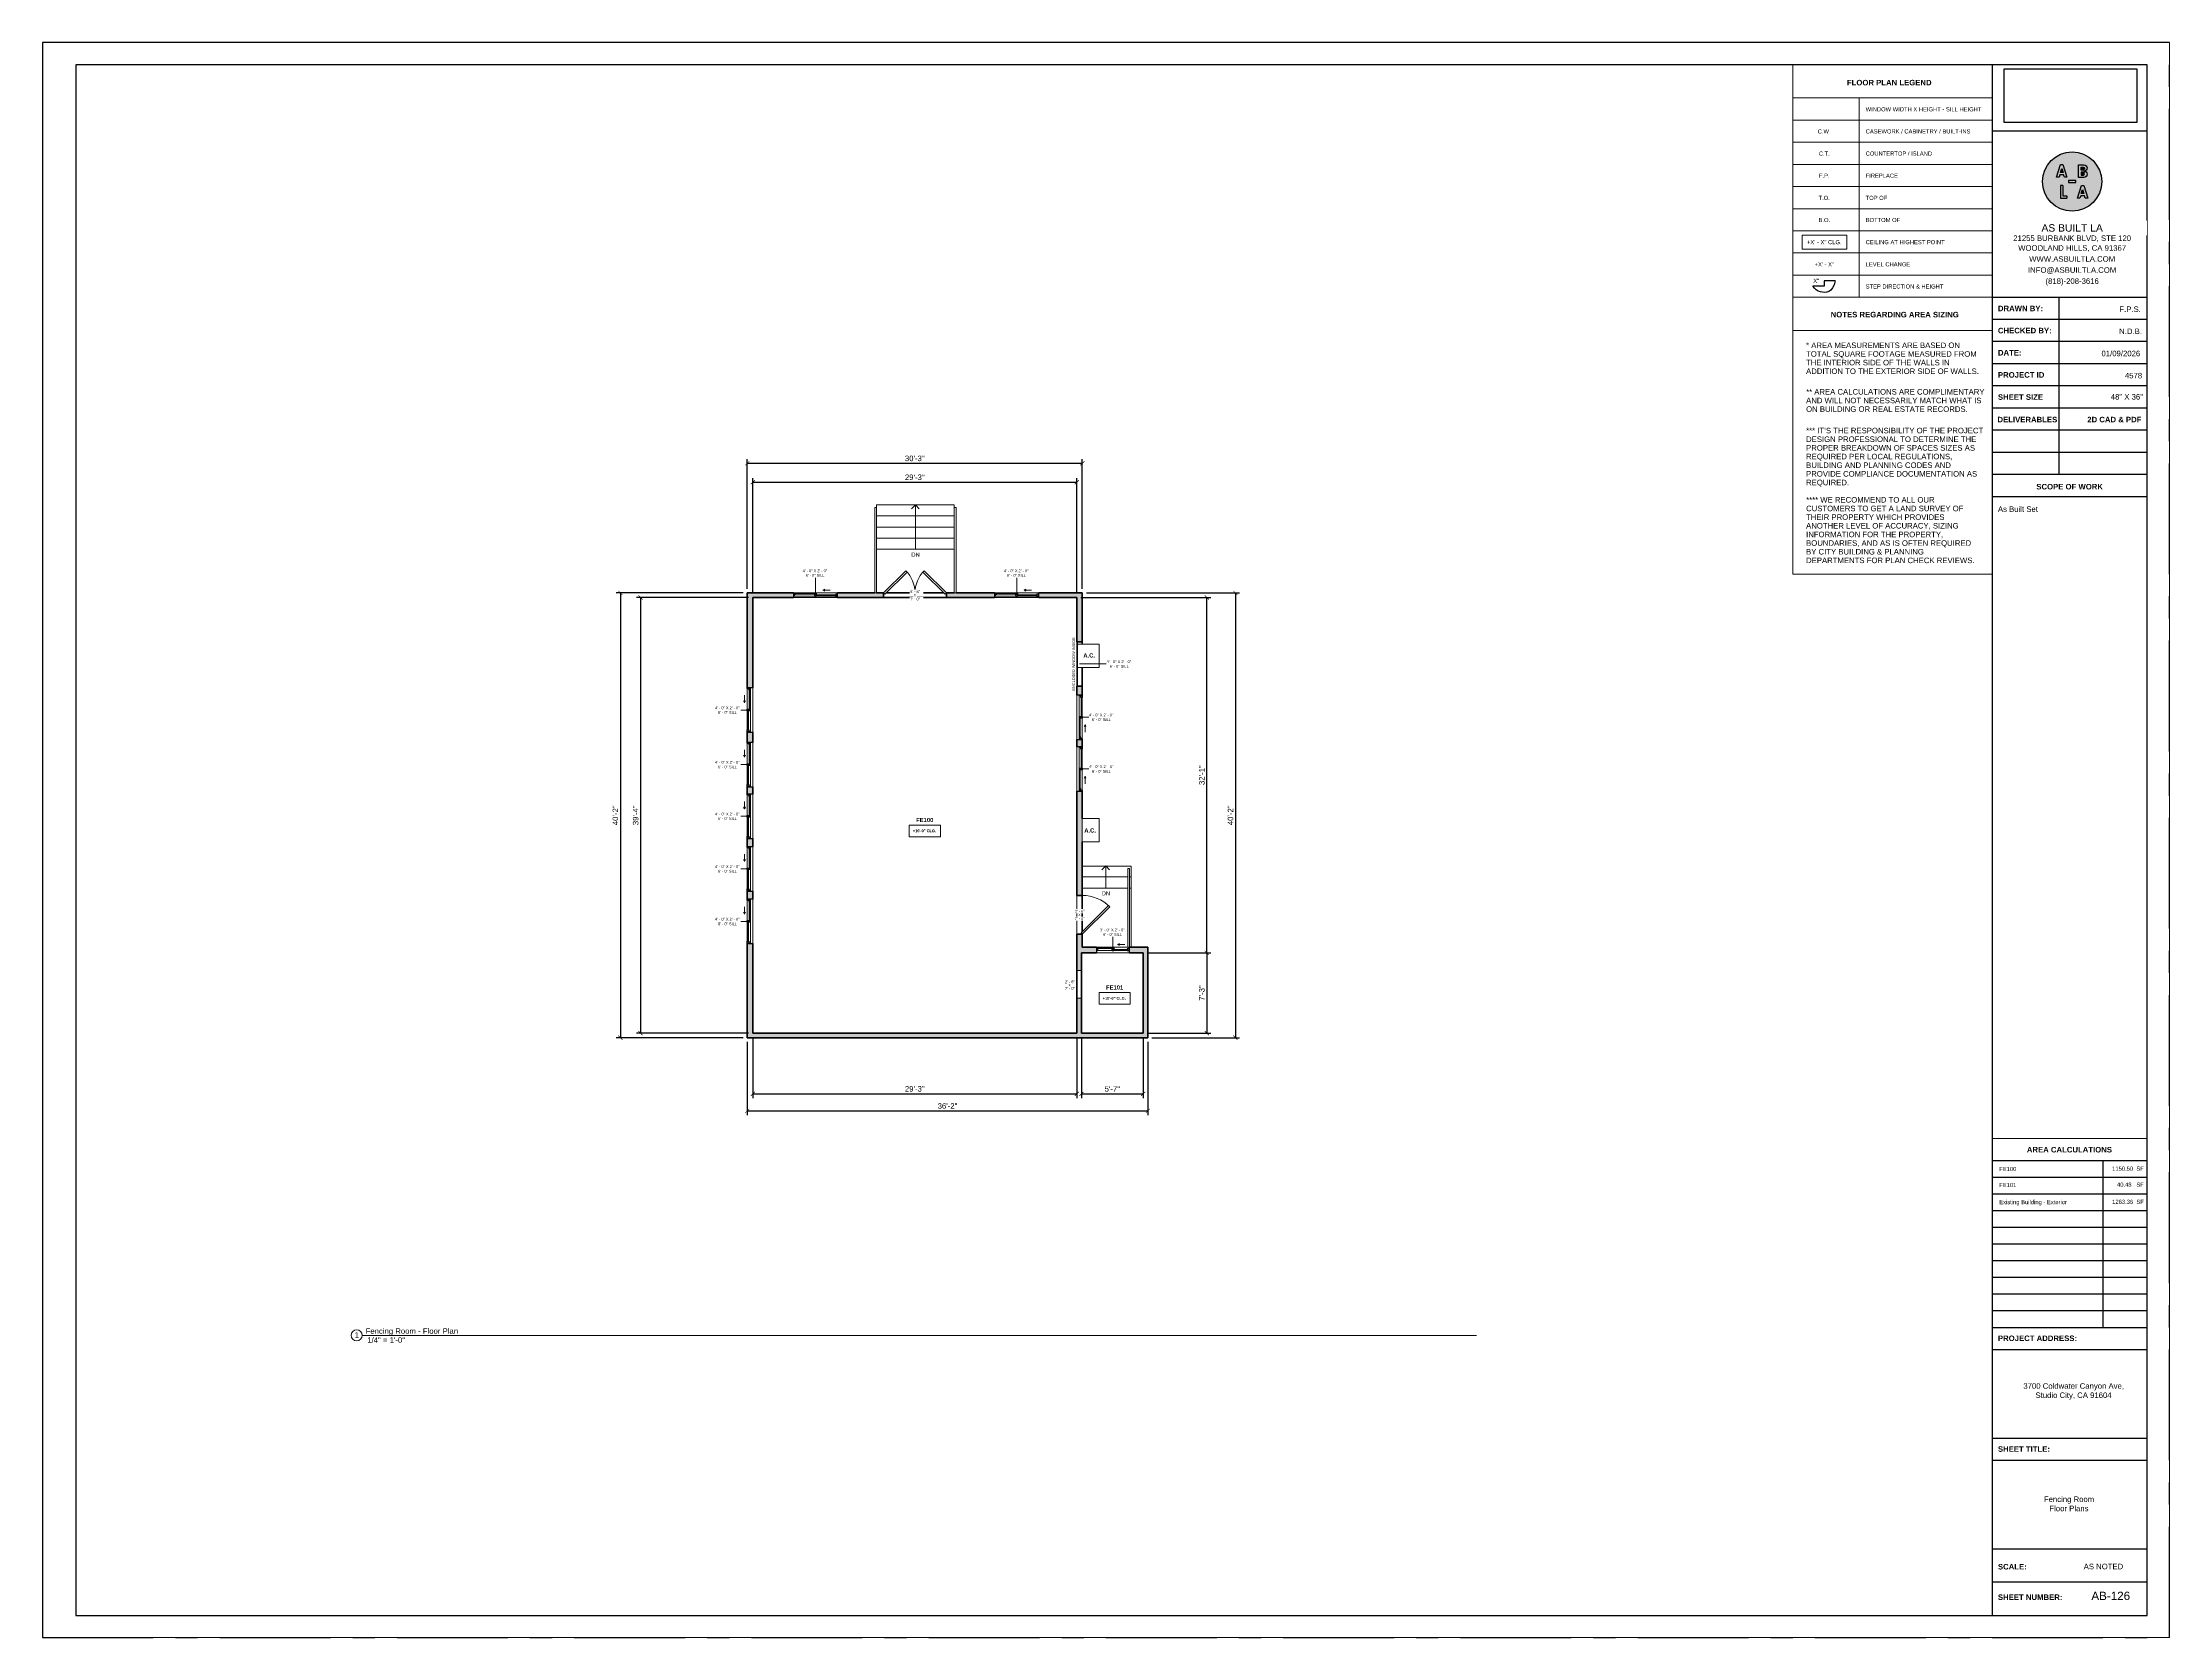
# Paper-space layout '27' of a CAD drawing. Header units: inches. Extents: x 0 to 48, y 0 to 36.
# The model-space entities are those that its viewports show. They can reach past a viewport. Long polylines and large blocks are cut down to what shows.
import ezdxf

# ---------------------------------------------------------------- set-up
doc = ezdxf.new("R2010")
doc.units = ezdxf.units.IN
doc.header["$MEASUREMENT"] = 0
doc.set_wipeout_variables(frame=1)
doc.linetypes.add('CENTERX2', pattern=[4, 2.5, -0.5, 0.5, -0.5])
doc.linetypes.add('HIDDEN2', pattern=[0.1875, 0.125, -0.0625])
for name, color, linetype, lineweight in [('A-ANNO', 2, 'Continuous', 5), ('A-ANNO-DIMS', 1, 'Continuous', 9), ('A-COLS', 3, 'Continuous', 9), ('A-DETAIL-1', 4, 'Continuous', 40), ('A-DETAIL-2', 20, 'Continuous', 25), ('A-DETAIL-3', 40, 'Continuous', 15), ('A-DETL-THIN', 151, 'Continuous', 9), ('A-DOOR', 1, 'Continuous', 18), ('A-FLOR', 6, 'Continuous', 18), ('A-GLAZ', 2, 'Continuous', 30), ('A-HIDDEN', 2, 'HIDDEN2', 18), ('A-WALL', 3, 'Continuous', 40), ('A-WINDOWS', 2, 'Continuous', 18)]:
    doc.layers.add(name, color=color, linetype=linetype, lineweight=lineweight)
doc.layers.add('A-HATCH', color=9, linetype='Continuous')
doc.layers.add('A-TB', color=7, linetype='Continuous')
doc.styles.add('Arial', font='arial.ttf')
doc.styles.add('Arial_1', font='arial.ttf', dxfattribs={"height": 0.0625})
doc.styles.add('Arial_2', font='arial.ttf', dxfattribs={"height": 3})
doc.styles.add('Arial_3', font='arial.ttf', dxfattribs={"height": 0.125})
doc.styles.add('Arial_4', font='arial.ttf', dxfattribs={"height": 3})
doc.styles.add('Arial_5', font='arial.ttf', dxfattribs={"height": 0.09375})
doc.styles.add('Arial_B', font='arialbd.ttf', dxfattribs={"height": 4.5})
doc.styles.add('Arial_B_1', font='arialbd.ttf', dxfattribs={"height": 3})
doc.styles.add('Arial_B_2', font='arialbd.ttf', dxfattribs={"height": 0.125})
doc.styles.add('Jay Cad', font='arial.ttf', dxfattribs={"height": 0.125})
doc.styles.add('JC', font='arial.ttf', dxfattribs={"height": 0.125})
doc.dimstyles.new('Jay Cad - DIMS', dxfattribs={"dimtxt": 0.125, "dimasz": 0.09375, "dimexe": 0.09375, "dimexo": 0.09375, "dimgap": 0.046875, "dimtad": 1, "dimdec": 1, "dimzin": 0, "dimdsep": 46, "dimlunit": 4, "dimtxsty": 'Jay Cad', "dimblk": 'ARCHTICK', "dimcen": 0.09, "dimclrd": 1, "dimclre": 1, "dimclrt": 256, "dimadec": 0, "dimazin": 0, "dimtfac": 1, "dimtdec": 1, "dimtofl": 0, "dimtmove": 1, "dimatfit": 3, "dimfxl": 1, "dimtolj": 1, "dimtzin": 0, "dimarcsym": 0})
picture_1 = doc.add_image_def('image1.png', size_in_pixel=(151, 61))

# ---------------------------------------------------------------- blocks, each defined once
blk = doc.blocks.new('JC_OPENING DOOR - OPENING DOOR-1449856-Fencing Room - Floor Plan')
at = {"layer": 'A-DETAIL-1', "linetype": 'HIDDEN2'}
for p, q in [((14.7, 2.5), (-15.3, 2.5)), ((-15.3, -2.5), (14.7, -2.5))]:
    blk.add_line(p, q, dxfattribs=at)
at = {"layer": 'A-DETAIL-3'}
for p, q in [((-15.3, 2.5), (-15.3, -2.5)), ((14.7, -2.5), (14.7, 2.5))]:
    blk.add_line(p, q, dxfattribs=at)
blk = doc.blocks.new('JC_SLIDING WINDOW - DOUBLE - SLIDING WINDOW-1449938-Fencing Room - Floor Plan')
at = {"layer": 'A-GLAZ'}
for p, q in [((-18, 2.85), (-18, -3.15)), ((-18, 2.85), (-15.5, 2.85)), ((-17.25, 2.85), (-17.25, -0.65)), ((-15.5, 1.1), (-17.25, 1.1)), ((-15.5, 2.85), (-15.5, 1.1)), ((-0.875, -0.65), (-0.875, 2.85)), ((-0.875, 2.85), (0.875, 2.85)), ((0.875, 1.1), (-0.875, 1.1)), ((0.875, 2.85), (0.875, -0.65)), ((15.5, 1.1), (15.5, -0.65)), ((17.25, 1.1), (15.5, 1.1)), ((17.25, 2.85), (17.25, -0.65)), ((18, -3.15), (18, 2.85)), ((-18, -0.65), (-17.25, -0.65)), ((-0.875, -0.65), (0.875, -0.65)), ((15.5, -0.65), (18, -0.65))]:
    blk.add_line(p, q, dxfattribs=at)
at = {"layer": 'A-GLAZ', "lineweight": 9}
for p, q in [((-15.5, 2.85), (-0.875, 2.85)), ((0.875, 2.85), (16, 2.85)), ((-17.25, -0.65), (-0.875, -0.65)), ((0.875, -0.65), (15.5, -0.65))]:
    blk.add_line(p, q, dxfattribs=at)
at = {"layer": 'A-GLAZ', "lineweight": 40}
for p, q in [((-15.5, 1.975), (-0.875, 1.975)), ((0.875, 0.225), (15.5, 0.225))]:
    blk.add_line(p, q, dxfattribs=at)
at = {"layer": 'A-WINDOWS'}
for p, q in [((16, 2.85), (-18, 2.85)), ((5, 5.85), (7, 6.85)), ((5, 5.85), (7, 4.85)), ((5, 5.85), (13, 5.85)), ((-18, -3.15), (18, -3.15))]:
    blk.add_line(p, q, dxfattribs=at)
blk = doc.blocks.new('JC_DOOR_SINGLE PANEL - SINGLE DOOR-1448081-Fencing Room - Floor Plan')
at = {"layer": 'A-DOOR', "lineweight": 30}
for p, q in [((-8.7, 32.7), (-10.1, 31.3)), ((-10.1, 31.3), (19.6, 1.6)), ((21, 3), (-8.7, 32.7)), ((19.6, 1.6), (21, 3))]:
    blk.add_line(p, q, dxfattribs=at)
at = {"layer": 'A-DOOR', "lineweight": 9}
blk.add_arc((21, 3), 42, 135, 180, dxfattribs=at)
blk = doc.blocks.new('JC_SLIDING WINDOW - DOUBLE - SLIDING WINDOW-1448220-Fencing Room - Floor Plan')
at = {"layer": 'A-GLAZ'}
for p, q in [((-24, 2.85), (-24, -3.15)), ((-24, 2.85), (-21.5, 2.85)), ((-23.25, 2.85), (-23.25, -0.65)), ((-21.5, 1.1), (-23.25, 1.1)), ((-21.5, 2.85), (-21.5, 1.1)), ((-0.875, -0.65), (-0.875, 2.85)), ((-0.875, 2.85), (0.875, 2.85)), ((0.875, 1.1), (-0.875, 1.1)), ((0.875, 2.85), (0.875, -0.65)), ((21.5, 1.1), (21.5, -0.65)), ((23.25, 1.1), (21.5, 1.1)), ((23.25, 2.85), (24, 2.85)), ((23.25, 2.85), (23.25, -0.65)), ((24, -3.15), (24, 2.85)), ((-24, -0.65), (-23.25, -0.65)), ((-0.875, -0.65), (0.875, -0.65)), ((21.5, -0.65), (24, -0.65))]:
    blk.add_line(p, q, dxfattribs=at)
at = {"layer": 'A-GLAZ', "lineweight": 9}
for p, q in [((-21.5, 2.85), (-0.875, 2.85)), ((0.875, 2.85), (23.25, 2.85)), ((-23.25, -0.65), (-0.875, -0.65)), ((0.875, -0.65), (21.5, -0.65))]:
    blk.add_line(p, q, dxfattribs=at)
at = {"layer": 'A-GLAZ', "lineweight": 40}
for p, q in [((-21.5, 1.975), (-0.875, 1.975)), ((0.875, 0.225), (21.5, 0.225))]:
    blk.add_line(p, q, dxfattribs=at)
at = {"layer": 'A-WINDOWS'}
for p, q in [((24, 2.85), (-24, 2.85)), ((8, 5.85), (10, 6.85)), ((8, 5.85), (10, 4.85)), ((8, 5.85), (16, 5.85)), ((-24, -3.15), (24, -3.15))]:
    blk.add_line(p, q, dxfattribs=at)
blk = doc.blocks.new('JC_OPENING - 36_ x 48_-1448377-Fencing Room - Floor Plan')
at = {"layer": 'A-WINDOWS'}
for p, q in [((-24.3, -2.2), (-24.3, 3)), ((-24.3, 3), (-21.9, 3)), ((3.5, 3), (23.7, 3)), ((23.7, 3), (23.7, -2.2))]:
    blk.add_line(p, q, dxfattribs=at)
blk = doc.blocks.new('JC_SLIDING WINDOW - DOUBLE - SLIDING WINDOW-1448672-Fencing Room - Floor Plan')
at = {"layer": 'A-GLAZ'}
for p, q in [((-24, 2.35), (-24, -2.65)), ((-24, 2.35), (-21.5, 2.35)), ((-23.25, 2.35), (-23.25, -1.15)), ((-21.5, 0.6), (-23.25, 0.6)), ((-21.5, 2.35), (-21.5, 0.6)), ((-0.875, -1.15), (-0.875, 2.35)), ((-0.875, 2.35), (0.875, 2.35)), ((0.875, 0.6), (-0.875, 0.6)), ((0.875, 2.35), (0.875, -1.15)), ((21.5, 0.6), (21.5, -1.15)), ((23.25, 0.6), (21.5, 0.6)), ((23.25, 2.35), (24, 2.35)), ((23.25, 2.35), (23.25, -1.15)), ((24, -2.65), (24, 2.35)), ((-24, -1.15), (-23.25, -1.15)), ((-0.875, -1.15), (0.875, -1.15)), ((21.5, -1.15), (24, -1.15))]:
    blk.add_line(p, q, dxfattribs=at)
at = {"layer": 'A-GLAZ', "lineweight": 9}
for p, q in [((-21.5, 2.35), (-0.875, 2.35)), ((0.875, 2.35), (23.25, 2.35)), ((-23.25, -1.15), (-0.875, -1.15)), ((0.875, -1.15), (21.5, -1.15))]:
    blk.add_line(p, q, dxfattribs=at)
at = {"layer": 'A-GLAZ', "lineweight": 40}
for p, q in [((-21.5, 1.475), (-0.875, 1.475)), ((0.875, -0.275), (21.5, -0.275))]:
    blk.add_line(p, q, dxfattribs=at)
at = {"layer": 'A-WINDOWS'}
for p, q in [((24, 2.35), (-24, 2.35)), ((8, 5.35), (10, 6.35)), ((8, 5.35), (10, 4.35)), ((8, 5.35), (16, 5.35)), ((-24, -2.65), (24, -2.65))]:
    blk.add_line(p, q, dxfattribs=at)
blk = doc.blocks.new('JC_DOUBLE DOOR - DOUBLE DOOR-1449608-Fencing Room - Floor Plan')
at = {"layer": 'A-DOOR', "lineweight": 30}
for p, q in [((-34, 2.5), (-10, 26.5)), ((-8.5, 25.1), (-32.6, 1.1)), ((-10, 26.5), (-8.5, 25.1)), ((10, 26.5), (8.5, 25.1)), ((8.5, 25.1), (32.6, 1.1)), ((34, 2.5), (10, 26.5)), ((-32.6, 1.1), (-34, 2.5)), ((32.6, 1.1), (34, 2.5))]:
    blk.add_line(p, q, dxfattribs=at)
at = {"layer": 'A-DOOR', "lineweight": 9}
for centre, start, end in [((-34, 2.5), 360, 45), ((34, 2.5), 135, 180)]:
    blk.add_arc(centre, 34, start, end, dxfattribs=at)
blk = doc.blocks.new('Floors 1 - Floors 1-1451116-Fencing Room - Floor Plan')
at = {"layer": 'A-FLOR'}
for p, q in [((-87.5, 487.7), (-87.5, 490.6)), ((-87.5, 490.6), (-3.5, 490.6)), ((-3.5, 490.6), (-3.5, 487.7)), ((-87.5, 478.6), (-3.5, 478.6)), ((-87.5, 466.4), (-3.5, 466.4)), ((-87.5, 454.6), (-3.5, 454.6)), ((-87.5, 442.4), (-3.5, 442.4))]:
    blk.add_line(p, q, dxfattribs=at)
blk = doc.blocks.new('Floors 2 - Floors 2-1452204-Fencing Room - Floor Plan')
at = {"layer": 'A-FLOR'}
for p, q in [((135.3, 99.2), (188.2, 99.2)), ((188.2, 99.2), (188.2, 87.6)), ((135.3, 87.6), (184.6, 87.6)), ((184.6, 75.2), (135.3, 75.2)), ((186.6, 87.6), (188.2, 87.6)), ((188.2, 75.2), (186.6, 75.2)), ((188.2, 87.6), (188.2, 75.2)), ((188.2, 75.2), (188.2, 11.2))]:
    blk.add_line(p, q, dxfattribs=at)
blk = doc.blocks.new('_ArchTick')
at = {"color": 0, "linetype": 'ByBlock', "const_width": 0.15}
blk.add_lwpolyline([(-0.5, -0.5), (0.5, 0.5)], dxfattribs=at)
blk = doc.blocks.new('*D103')
at = {"layer": 'A-ANNO-DIMS', "color": 1, "lineweight": -2, "transparency": 16777216}
for p, q in [((101770.7, 4055.4), (101649.2, 4055.4)), ((101653.7, 4055.4), (101653.7, 3583.4)), ((101770.7, 3583.4), (101649.2, 3583.4))]:
    blk.add_line(p, q, dxfattribs=at)
at = {"layer": 'Defpoints', "color": 0, "transparency": 16777216}
for p in [(101775.2, 4055.4), (101653.7, 3583.4), (101775.2, 3583.4)]:
    blk.add_point(p, dxfattribs=at)
at = {"layer": 'A-ANNO-DIMS', "color": 1, "lineweight": -2, "transparency": 16777216, "xscale": 4.5, "yscale": 4.5, "zscale": 4.5}
for p, rotation in [((101653.7, 4055.4), 90), ((101653.7, 3583.4), 270)]:
    blk.add_blockref('_ArchTick', p, dxfattribs=dict(at, rotation=rotation))
at = {"layer": 'A-ANNO-DIMS', "color": 2, "transparency": 16777216, "insert": (101648.4, 3819.4), "char_height": 6, "width": 0.487, "attachment_point": 5, "rotation": 90, "style": 'Jay Cad'}
blk.add_mtext('\\A1;39\'-4"', dxfattribs=at)
blk = doc.blocks.new('*D104')
at = {"layer": 'A-ANNO-DIMS', "color": 1, "lineweight": -2, "transparency": 16777216}
for p, q in [((101775.2, 3578.9), (101775.2, 3513.1)), ((102126.2, 3578.9), (102126.2, 3513.1)), ((101775.2, 3517.6), (102126.2, 3517.6))]:
    blk.add_line(p, q, dxfattribs=at)
at = {"layer": 'Defpoints', "color": 0, "transparency": 16777216}
for p in [(101775.2, 3583.4), (102126.2, 3583.4), (102126.2, 3517.6)]:
    blk.add_point(p, dxfattribs=at)
at = {"layer": 'A-ANNO-DIMS', "color": 1, "lineweight": -2, "transparency": 16777216, "xscale": 4.5, "yscale": 4.5, "zscale": 4.5, "rotation": 180}
blk.add_blockref('_ArchTick', (101775.2, 3517.6), dxfattribs=at)
at = {"layer": 'A-ANNO-DIMS', "color": 1, "lineweight": -2, "transparency": 16777216, "xscale": 4.5, "yscale": 4.5, "zscale": 4.5}
blk.add_blockref('_ArchTick', (102126.2, 3517.6), dxfattribs=at)
at = {"layer": 'A-ANNO-DIMS', "color": 2, "transparency": 16777216, "insert": (101950.7, 3523), "char_height": 6, "width": 0.487, "attachment_point": 5, "style": 'Jay Cad'}
blk.add_mtext('\\A1;29\'-3"', dxfattribs=at)
blk = doc.blocks.new('JC- existing door Tag_quad - JC- existing door Tag_quad-839775-Fencing Room - Floor Plan')
at = {"layer": 'A-ANNO', "insert": (-0.023, 0.038), "char_height": 0.0625, "width": 0.0505, "attachment_point": 1, "style": 'Arial_2', "bg_fill": 3, "box_fill_scale": 1.25, "bg_fill_color": 256, "bg_fill_true_color": 13158600, "bg_fill_transparency": 0}
blk.add_mtext('x', dxfattribs=at)
blk = doc.blocks.new('*D105')
at = {"layer": 'A-ANNO-DIMS', "color": 1, "lineweight": -2, "transparency": 16777216}
for p, q in [((101764.7, 4060.4), (101627.3, 4060.4)), ((101631.8, 4060.4), (101631.8, 3578.4)), ((101764.7, 3578.4), (101627.3, 3578.4))]:
    blk.add_line(p, q, dxfattribs=at)
at = {"layer": 'Defpoints', "color": 0, "transparency": 16777216}
for p in [(101769.2, 4060.4), (101631.8, 3578.4), (101769.2, 3578.4)]:
    blk.add_point(p, dxfattribs=at)
at = {"layer": 'A-ANNO-DIMS', "color": 1, "lineweight": -2, "transparency": 16777216, "xscale": 4.5, "yscale": 4.5, "zscale": 4.5}
for p, rotation in [((101631.8, 4060.4), 90), ((101631.8, 3578.4), 270)]:
    blk.add_blockref('_ArchTick', p, dxfattribs=dict(at, rotation=rotation))
at = {"layer": 'A-ANNO-DIMS', "color": 2, "transparency": 16777216, "insert": (101626.4, 3819.4), "char_height": 6, "width": 0.487, "attachment_point": 5, "rotation": 90, "style": 'Jay Cad'}
blk.add_mtext('\\A1;40\'-2"', dxfattribs=at)
blk = doc.blocks.new('*D106')
at = {"layer": 'A-ANNO-DIMS', "color": 1, "lineweight": -2, "transparency": 16777216}
for p, q in [((102131.2, 3578.9), (102131.2, 3513.1)), ((102198.2, 3578.9), (102198.2, 3513.1)), ((102131.2, 3517.6), (102198.2, 3517.6))]:
    blk.add_line(p, q, dxfattribs=at)
at = {"layer": 'Defpoints', "color": 0, "transparency": 16777216}
for p in [(102131.2, 3583.4), (102198.2, 3583.4), (102198.2, 3517.6)]:
    blk.add_point(p, dxfattribs=at)
at = {"layer": 'A-ANNO-DIMS', "color": 1, "lineweight": -2, "transparency": 16777216, "xscale": 4.5, "yscale": 4.5, "zscale": 4.5, "rotation": 180}
blk.add_blockref('_ArchTick', (102131.2, 3517.6), dxfattribs=at)
at = {"layer": 'A-ANNO-DIMS', "color": 1, "lineweight": -2, "transparency": 16777216, "xscale": 4.5, "yscale": 4.5, "zscale": 4.5}
blk.add_blockref('_ArchTick', (102198.2, 3517.6), dxfattribs=at)
at = {"layer": 'A-ANNO-DIMS', "transparency": 16777216, "insert": (102164.7, 3522.9), "char_height": 6, "width": 0.401, "attachment_point": 5, "style": 'Jay Cad'}
blk.add_mtext('\\A1;5\'-7"', dxfattribs=at)
blk = doc.blocks.new('*D107')
at = {"layer": 'A-ANNO-DIMS', "color": 1, "lineweight": -2, "transparency": 16777216}
for p, q in [((101769.2, 3573.9), (101769.2, 3494.6)), ((102203.2, 3573.9), (102203.2, 3494.6)), ((101769.2, 3499.1), (102203.2, 3499.1))]:
    blk.add_line(p, q, dxfattribs=at)
at = {"layer": 'Defpoints', "color": 0, "transparency": 16777216}
for p in [(101769.2, 3578.4), (102203.2, 3578.4), (102203.2, 3499.1)]:
    blk.add_point(p, dxfattribs=at)
at = {"layer": 'A-ANNO-DIMS', "color": 1, "lineweight": -2, "transparency": 16777216, "xscale": 4.5, "yscale": 4.5, "zscale": 4.5, "rotation": 180}
blk.add_blockref('_ArchTick', (101769.2, 3499.1), dxfattribs=at)
at = {"layer": 'A-ANNO-DIMS', "color": 1, "lineweight": -2, "transparency": 16777216, "xscale": 4.5, "yscale": 4.5, "zscale": 4.5}
blk.add_blockref('_ArchTick', (102203.2, 3499.1), dxfattribs=at)
at = {"layer": 'A-ANNO-DIMS', "color": 2, "transparency": 16777216, "insert": (101986.2, 3504.5), "char_height": 6, "width": 0.487, "attachment_point": 5, "style": 'Jay Cad'}
blk.add_mtext('\\A1;36\'-2"', dxfattribs=at)
blk = doc.blocks.new('*D108')
at = {"layer": 'A-ANNO-DIMS', "color": 1, "lineweight": -2, "transparency": 16777216}
for p, q in [((102202.7, 3670.4), (102271.5, 3670.4)), ((102267, 3670.4), (102267, 3583.4)), ((102202.7, 3583.4), (102271.5, 3583.4))]:
    blk.add_line(p, q, dxfattribs=at)
at = {"layer": 'Defpoints', "color": 0, "transparency": 16777216}
for p in [(102198.2, 3670.4), (102198.2, 3583.4), (102267, 3583.4)]:
    blk.add_point(p, dxfattribs=at)
at = {"layer": 'A-ANNO-DIMS', "color": 1, "lineweight": -2, "transparency": 16777216, "xscale": 4.5, "yscale": 4.5, "zscale": 4.5}
for p, rotation in [((102267, 3670.4), 90), ((102267, 3583.4), 270)]:
    blk.add_blockref('_ArchTick', p, dxfattribs=dict(at, rotation=rotation))
at = {"layer": 'A-ANNO-DIMS', "color": 2, "transparency": 16777216, "insert": (102261.7, 3626.9), "char_height": 6, "width": 0.401, "attachment_point": 5, "rotation": 90, "style": 'Jay Cad'}
blk.add_mtext('\\A1;7\'-3"', dxfattribs=at)
blk = doc.blocks.new('*D109')
at = {"layer": 'A-ANNO-DIMS', "color": 1, "lineweight": -2, "transparency": 16777216}
for p, q in [((102130.7, 4055.4), (102271.5, 4055.4)), ((102267, 3670.4), (102267, 4055.4)), ((102202.7, 3670.4), (102271.5, 3670.4))]:
    blk.add_line(p, q, dxfattribs=at)
at = {"layer": 'Defpoints', "color": 0, "transparency": 16777216}
for p in [(102126.2, 4055.4), (102267, 4055.4), (102198.2, 3670.4)]:
    blk.add_point(p, dxfattribs=at)
at = {"layer": 'A-ANNO-DIMS', "color": 1, "lineweight": -2, "transparency": 16777216, "xscale": 4.5, "yscale": 4.5, "zscale": 4.5}
for p, rotation in [((102267, 4055.4), 90), ((102267, 3670.4), 270)]:
    blk.add_blockref('_ArchTick', p, dxfattribs=dict(at, rotation=rotation))
at = {"layer": 'A-ANNO-DIMS', "color": 2, "transparency": 16777216, "insert": (102261.7, 3862.9), "char_height": 6, "width": 0.487, "attachment_point": 5, "rotation": 90, "style": 'Jay Cad'}
blk.add_mtext('\\A1;32\'-1"', dxfattribs=at)
blk = doc.blocks.new('*D110')
at = {"layer": 'A-ANNO-DIMS', "color": 1, "lineweight": -2, "transparency": 16777216}
for p, q in [((102136.7, 4060.4), (102302.5, 4060.4)), ((102298, 4060.4), (102298, 3578.4)), ((102207.7, 3578.4), (102302.5, 3578.4))]:
    blk.add_line(p, q, dxfattribs=at)
at = {"layer": 'Defpoints', "color": 0, "transparency": 16777216}
for p in [(102132.2, 4060.4), (102203.2, 3578.4), (102298, 3578.4)]:
    blk.add_point(p, dxfattribs=at)
at = {"layer": 'A-ANNO-DIMS', "color": 1, "lineweight": -2, "transparency": 16777216, "xscale": 4.5, "yscale": 4.5, "zscale": 4.5}
for p, rotation in [((102298, 4060.4), 90), ((102298, 3578.4), 270)]:
    blk.add_blockref('_ArchTick', p, dxfattribs=dict(at, rotation=rotation))
at = {"layer": 'A-ANNO-DIMS', "color": 2, "transparency": 16777216, "insert": (102292.7, 3819.4), "char_height": 6, "width": 0.487, "attachment_point": 5, "rotation": 90, "style": 'Jay Cad'}
blk.add_mtext('\\A1;40\'-2"', dxfattribs=at)
blk = doc.blocks.new('*D111')
at = {"layer": 'A-ANNO-DIMS', "color": 1, "lineweight": -2, "transparency": 16777216}
for p, q in [((101775.2, 4059.9), (101775.2, 4184.8)), ((101775.2, 4180.3), (102126.2, 4180.3)), ((102126.2, 4059.9), (102126.2, 4184.8))]:
    blk.add_line(p, q, dxfattribs=at)
at = {"layer": 'Defpoints', "color": 0, "transparency": 16777216}
for p in [(102126.2, 4180.3), (101775.2, 4055.4), (102126.2, 4055.4)]:
    blk.add_point(p, dxfattribs=at)
at = {"layer": 'A-ANNO-DIMS', "color": 1, "lineweight": -2, "transparency": 16777216, "xscale": 4.5, "yscale": 4.5, "zscale": 4.5, "rotation": 180}
blk.add_blockref('_ArchTick', (101775.2, 4180.3), dxfattribs=at)
at = {"layer": 'A-ANNO-DIMS', "color": 1, "lineweight": -2, "transparency": 16777216, "xscale": 4.5, "yscale": 4.5, "zscale": 4.5}
blk.add_blockref('_ArchTick', (102126.2, 4180.3), dxfattribs=at)
at = {"layer": 'A-ANNO-DIMS', "color": 2, "transparency": 16777216, "insert": (101950.7, 4185.6), "char_height": 6, "width": 0.487, "attachment_point": 5, "style": 'Jay Cad'}
blk.add_mtext('\\A1;29\'-3"', dxfattribs=at)
blk = doc.blocks.new('*D112')
at = {"layer": 'A-ANNO-DIMS', "color": 1, "lineweight": -2, "transparency": 16777216}
for p, q in [((101769.2, 4064.9), (101769.2, 4205.3)), ((101769.2, 4200.8), (102132.2, 4200.8)), ((102132.2, 4064.9), (102132.2, 4205.3))]:
    blk.add_line(p, q, dxfattribs=at)
at = {"layer": 'Defpoints', "color": 0, "transparency": 16777216}
for p in [(102132.2, 4200.8), (101769.2, 4060.4), (102132.2, 4060.4)]:
    blk.add_point(p, dxfattribs=at)
at = {"layer": 'A-ANNO-DIMS', "color": 1, "lineweight": -2, "transparency": 16777216, "xscale": 4.5, "yscale": 4.5, "zscale": 4.5, "rotation": 180}
blk.add_blockref('_ArchTick', (101769.2, 4200.8), dxfattribs=at)
at = {"layer": 'A-ANNO-DIMS', "color": 1, "lineweight": -2, "transparency": 16777216, "xscale": 4.5, "yscale": 4.5, "zscale": 4.5}
blk.add_blockref('_ArchTick', (102132.2, 4200.8), dxfattribs=at)
at = {"layer": 'A-ANNO-DIMS', "color": 2, "transparency": 16777216, "insert": (101950.7, 4206.1), "char_height": 6, "width": 0.487, "attachment_point": 5, "style": 'Jay Cad'}
blk.add_mtext('\\A1;30\'-3"', dxfattribs=at)
blk = doc.blocks.new('Viewport - View Title-2281-Floor Plans')
at = {"layer": 'A-ANNO'}
for start, end in [(0, 180), (180, 360)]:
    blk.add_arc((-0.125, 0), 0.125, start, end, dxfattribs=at)
blk = doc.blocks.new('JC_TB_48x36 - JC_TB_4836-1441736-Floor Plans')
at = {"layer": 'A-TB'}
for p, q in [((-0.003, 24.012), (-0.003, -11.988)), ((47.997, 24.012), (-0.003, 24.012)), ((47.997, -11.988), (47.997, 24.012)), ((0.747, 23.512), (0.747, -11.488)), ((47.497, 23.512), (0.747, 23.512)), ((47.497, 15.262), (43.997, 15.262)), ((47.497, 14.762), (43.997, 14.762)), ((43.997, -9.988), (47.497, -9.988)), ((47.497, -10.738), (43.997, -10.738)), ((0.747, -11.488), (47.497, -11.488)), ((-0.003, -11.988), (47.997, -11.988))]:
    blk.add_line(p, q, dxfattribs=at)
at = {"layer": 'A-TB', "char_height": 0.125, "attachment_point": 1, "bg_fill": 3, "box_fill_scale": 1.25, "bg_fill_color": 256, "bg_fill_true_color": 13158600, "bg_fill_transparency": 0}
for s, insert, width, style in [('DRAWN BY:', (44.126, 18.073), 1.22463, 'Arial_B_2'), ('CHECKED BY:', (44.126, 17.573), 1.4645, 'Arial_B_2'), ('DATE:', (44.126, 17.073), 0.63441, 'Arial_B_2'), ('PROJECT ID', (44.126, 16.573), 1.26566, 'Arial_B_2'), ('SHEET SIZE', (44.126, 16.073), 1.23725, 'Arial_B_2'), ('48" X 36"', (46.673, 16.078), 0.87428, 'Arial_3'), ('SCOPE OF WORK', (44.992, 14.05), 1.82747, 'Arial_B_2'), ('PROJECT ADDRESS:', (44.126, -5.172), 2.14941, 'Arial_B_2'), ('SHEET TITLE:', (44.126, -7.672), 1.42031, 'Arial_B_2'), ('SCALE:', (44.126, -10.328), 0.77959, 'Arial_B_2'), ('AS NOTED', (46.061, -10.323), 1.08259, 'Arial_3'), ('SHEET NUMBER:', (44.126, -11.016), 1.76434, 'Arial_B_2')]:
    blk.add_mtext(s, dxfattribs=dict(at, insert=insert, width=width, style=style))
at = {"layer": 'A-TB'}
for p, q in [((43.997, 23.512), (43.997, -11.488)), ((47.497, -11.488), (47.497, 23.512)), ((47.497, 18.262), (43.997, 18.262)), ((45.497, 18.262), (45.497, 14.262)), ((47.497, 17.762), (43.997, 17.762)), ((47.497, 17.262), (43.997, 17.262)), ((47.497, 16.762), (43.997, 16.762)), ((47.497, 16.262), (43.997, 16.262)), ((47.497, 15.762), (43.997, 15.762)), ((47.497, 14.262), (43.997, 14.262)), ((47.497, 13.762), (43.997, 13.762)), ((43.997, -4.988), (47.497, -4.988)), ((43.997, -5.488), (47.497, -5.488)), ((43.997, -7.488), (47.497, -7.488)), ((43.997, -7.988), (47.497, -7.988))]:
    blk.add_line(p, q, dxfattribs=at)
blk = doc.blocks.new('Logo - ABLA - CAD Format')
at = {"layer": 'A-HATCH', "true_color": 0xc9ee63}
h = blk.add_hatch(color=71, dxfattribs=at)
h.dxf.hatch_style = 1
h.paths.add_polyline_path([(-0.71, 0.89), (-0.79, 0.62), (-0.62, 0.62)], flags=0)
h.paths.add_polyline_path([(0.6, 0.78), (0.74, 0.78, 1), (0.74, 0.98), (0.6, 0.98)], flags=0)
h.paths.add_polyline_path([(0.6, 0.44), (0.74, 0.44, 1), (0.74, 0.63), (0.6, 0.63)], flags=0)
h.paths.add_polyline_path([(0.62, -0.8), (0.79, -0.8), (0.71, -0.53)], flags=0)
h.paths.add_polyline_path([(-2, 0, 1), (2, 0, 1)])
h.paths.add_polyline_path([(0.8, 0.28), (0.44, 0.28), (0.44, 1.13), (0.8, 1.13, -1), (0.8, 0.71, -1)], flags=16)
h.paths.add_polyline_path([(0.74, 0.44), (0.6, 0.44), (0.6, 0.63), (0.74, 0.63, -1)], flags=0)
h.paths.add_polyline_path([(0.79, -0.27), (1.05, -1.12), (0.89, -1.12), (0.84, -0.96), (0.58, -0.96), (0.53, -1.12), (0.37, -1.12), (0.63, -0.27)], flags=16)
h.paths.add_polyline_path([(0.74, 0.78), (0.6, 0.78), (0.6, 0.98), (0.74, 0.98, -1)], flags=0)
h.paths.add_polyline_path([(0.71, -0.53), (0.79, -0.8), (0.62, -0.8)], flags=0)
h.paths.add_polyline_path([(0.25, 0.06), (0.25, -0.06), (-0.25, -0.06), (-0.25, 0.06)], flags=16)
h.paths.add_polyline_path([(-0.37, 0.3), (-0.53, 0.3), (-0.58, 0.46), (-0.84, 0.46), (-0.89, 0.3), (-1.05, 0.3), (-0.79, 1.15), (-0.63, 1.15)], flags=16)
h.paths.add_polyline_path([(-0.63, -0.27), (-0.63, -0.96), (-0.37, -0.96), (-0.37, -1.12), (-0.79, -1.12), (-0.79, -0.27)], flags=16)
h.paths.add_polyline_path([(-0.62, 0.62), (-0.79, 0.62), (-0.71, 0.89)], flags=0)
at = {"layer": 'A-HATCH'}
h = blk.add_hatch(color=250, dxfattribs=at)
h.dxf.hatch_style = 1
h.paths.add_polyline_path([(-0.63, 1.15), (-0.79, 1.15), (-1.05, 0.3), (-0.89, 0.3), (-0.84, 0.46), (-0.58, 0.46), (-0.53, 0.3), (-0.37, 0.3)])
h.paths.add_polyline_path([(-0.62, 0.62), (-0.79, 0.62), (-0.71, 0.89)], flags=16)
h.paths.add_polyline_path([(0.44, 0.28), (0.8, 0.28, 1), (0.8, 0.71, 1), (0.8, 1.13), (0.44, 1.13)])
h.paths.add_polyline_path([(0.6, 0.44), (0.6, 0.63), (0.74, 0.63, -1), (0.74, 0.44)], flags=16)
h.paths.add_polyline_path([(0.6, 0.78), (0.6, 0.98), (0.74, 0.98, -1), (0.74, 0.78)], flags=16)
h.paths.add_polyline_path([(0.37, -1.12), (0.53, -1.12), (0.58, -0.96), (0.84, -0.96), (0.89, -1.12), (1.05, -1.12), (0.79, -0.27), (0.63, -0.27)])
h.paths.add_polyline_path([(0.71, -0.53), (0.79, -0.8), (0.62, -0.8)], flags=16)
h.paths.add_polyline_path([(0.25, -0.06), (0.25, 0.06), (-0.25, 0.06), (-0.25, -0.06)])
h.paths.add_polyline_path([(-0.79, -1.12), (-0.37, -1.12), (-0.37, -0.96), (-0.63, -0.96), (-0.63, -0.27), (-0.79, -0.27)])
at = {"layer": 'A-HATCH', "true_color": 0xc9ee63}
h = blk.add_hatch(color=71, dxfattribs=at)
h.dxf.hatch_style = 1
h.paths.add_polyline_path([(-0.71, 0.89), (-0.79, 0.62), (-0.62, 0.62)])
h.paths.add_polyline_path([(0.74, 0.78, 1), (0.74, 0.98), (0.6, 0.98), (0.6, 0.78)])
h.paths.add_polyline_path([(0.6, 0.63), (0.6, 0.44), (0.74, 0.44, 1), (0.74, 0.63)])
h.paths.add_polyline_path([(0.62, -0.8), (0.79, -0.8), (0.71, -0.53)])
blk.add_circle((0, 0), 2)
at = {"layer": 'A-HATCH', "color": 250}
for points in [[(-0.63, 1.15), (-0.37, 0.3), (-0.53, 0.3), (-0.58, 0.46), (-0.84, 0.46), (-0.89, 0.3), (-1.05, 0.3), (-0.79, 1.15)], [(-0.71, 0.89), (-0.62, 0.62), (-0.79, 0.62)], [(0.25, 0.06), (-0.25, 0.06), (-0.25, -0.06), (0.25, -0.06)], [(0.79, -0.27), (1.05, -1.12), (0.89, -1.12), (0.84, -0.96), (0.58, -0.96), (0.53, -1.12), (0.37, -1.12), (0.63, -0.27)], [(0.71, -0.53), (0.79, -0.8), (0.62, -0.8)]]:
    blk.add_lwpolyline(points, close=True, dxfattribs=at)
for points in [[(0.8, 0.71, -1), (0.8, 0.28), (0.44, 0.28), (0.44, 1.13), (0.8, 1.13, -1)], [(0.6, 0.98), (0.74, 0.98, -1), (0.74, 0.78), (0.6, 0.78)], [(0.6, 0.44), (0.74, 0.44, 1), (0.74, 0.63), (0.6, 0.63)]]:
    blk.add_lwpolyline(points, format="xyb", close=True, dxfattribs=at)
for points in [[(-0.79, -0.27), (-0.79, -1.12), (-0.37, -1.12)], [(-0.63, -0.27), (-0.79, -0.27)], [(-0.63, -0.27), (-0.63, -0.96), (-0.37, -0.96)], [(-0.37, -0.96), (-0.37, -1.12)]]:
    blk.add_lwpolyline(points, dxfattribs=at)
blk = doc.blocks.new('TB-INFO-ABLA')
blk.add_wipeout([(168, 180), (168, 0), (0, 0), (0, 180)])
blk.add_wipeout([(168, 180), (168, 0), (0, 0), (0, 180)])
at = {"xscale": 16, "yscale": 16, "zscale": 16}
blk.add_blockref('Logo - ABLA - CAD Format', (86.6, 125.4), dxfattribs=at)
at = {"char_height": 6, "width": 168.619, "attachment_point": 2, "style": 'JC', "bg_fill": 2}
for s, insert in [('21255 BURBANK BLVD, STE 120', (86.6, 67)), ('(818)-208-3616', (86.6, 20.5))]:
    blk.add_mtext(s, dxfattribs=dict(at, insert=insert))
for s, insert in [('WOODLAND HILLS, CA 91367', (86.6, 56.4)), ('INFO@ASBUILTLA.COM', (86.6, 32.5))]:
    blk.add_mtext(s, dxfattribs=dict(at, insert=insert))
at = {"insert": (86.6, 44.5), "char_height": 6, "width": 168.619, "attachment_point": 2, "style": 'JC', "bg_fill": 2}
blk.add_mtext('WWW.ASBUILTLA.COM', dxfattribs=at)
blk.add_lwpolyline([(168, 180), (0, 180), (0, 0), (168, 0)], close=True)
at = {"insert": (86.6, 75.1), "char_height": 8, "width": 154.347, "attachment_point": 5, "style": 'JC', "bg_fill": 2}
blk.add_mtext('AS BUILT LA ', dxfattribs=at)

msp = doc.modelspace()

# ---------------------------------------------------------------- hatches: boundary and pattern name
at = {"layer": 'A-HATCH'}
h = msp.add_hatch(color=256, dxfattribs=at)
h.paths.add_polyline_path([(101769.204, 3578.405), (101775.204, 3578.405), (101775.204, 3680.405), (101769.204, 3680.405)])
h.paths.add_polyline_path([(101775.204, 3728.405), (101775.204, 3737.405), (101769.204, 3737.405), (101769.204, 3728.405)])
h.paths.add_polyline_path([(101775.204, 3785.405), (101775.204, 3794.405), (101769.204, 3794.405), (101769.204, 3785.405)])
h.paths.add_polyline_path([(101775.204, 3842.405), (101775.204, 3850.405), (101769.204, 3850.405), (101769.204, 3842.405)])
h.paths.add_polyline_path([(101775.204, 3898.405), (101775.204, 3909.405), (101769.204, 3909.405), (101769.204, 3898.405)])
h.paths.add_polyline_path([(101775.204, 3957.405), (101775.204, 4060.405), (101769.204, 4060.405), (101769.204, 3957.405)])
h = msp.add_hatch(color=256, dxfattribs=at)
h.paths.add_polyline_path([(102126.204, 4055.405), (102126.204, 4060.405), (102085.204, 4060.405), (102085.204, 4055.405)])
h.paths.add_polyline_path([(102037.204, 4055.405), (102037.204, 4060.405), (101984.954, 4060.405), (101984.954, 4055.405), (101995.397, 4055.405)])
h.paths.add_polyline_path([(101909.428, 4055.405), (101916.954, 4055.405), (101916.954, 4060.405), (101867.204, 4060.405), (101867.204, 4055.405), (101907.428, 4055.405)])
h.paths.add_polyline_path([(101819.204, 4055.405), (101819.204, 4060.405), (101775.204, 4060.405), (101775.204, 4055.405)])
h = msp.add_hatch(color=256, dxfattribs=at)
h.paths.add_polyline_path([(102131.204, 3673.405), (102132.204, 3673.405), (102132.204, 3690.655), (102126.204, 3690.655), (102126.204, 3673.405)])
h.paths.add_polyline_path([(102132.204, 3732.655), (102132.204, 3845.655), (102126.204, 3845.655), (102126.204, 3732.655)])
h.paths.add_polyline_path([(102132.204, 3893.655), (102132.204, 3901.655), (102126.204, 3901.655), (102126.204, 3893.655)])
h.paths.add_polyline_path([(102127.031, 3949.655), (102132.204, 3949.655), (102132.204, 3959.405), (102126.204, 3959.405), (102126.204, 3949.655)])
h.paths.add_polyline_path([(102126.204, 4007.405), (102132.204, 4007.405), (102132.204, 4060.405), (102126.204, 4060.405), (102126.204, 4055.405)])
for points in [[(102127.031, 3959.405), (102127.031, 4007.405), (102126.204, 4007.405), (102126.204, 3959.405)], [(102198.204, 3583.405), (102203.204, 3583.405), (102203.204, 3676.405), (102198.204, 3676.405), (102198.204, 3670.405)], [(102203.204, 3578.405), (102203.204, 3583.405), (101775.204, 3583.405), (101775.204, 3578.405), (101955.642, 3578.405)]]:
    msp.add_hatch(color=256, dxfattribs=at).paths.add_polyline_path(points)
h = msp.add_hatch(color=256, dxfattribs=at)
h.paths.add_polyline_path([(102126.204, 3583.405), (102131.204, 3583.405), (102131.204, 3621.155), (102126.204, 3621.155)])
h.paths.add_polyline_path([(102131.204, 3651.155), (102131.204, 3673.405), (102126.204, 3673.405), (102126.204, 3651.155)])
h = msp.add_hatch(color=256, dxfattribs=at)
h.paths.add_polyline_path([(102198.204, 3670.405), (102198.204, 3676.405), (102183.454, 3676.405), (102183.454, 3670.405)])
h.paths.add_polyline_path([(102131.204, 3670.405), (102147.454, 3670.405), (102147.454, 3676.405), (102132.204, 3676.405), (102132.204, 3673.405), (102131.204, 3673.405)])

# ---------------------------------------------------------------- linework, layer by layer
at = {"layer": 'A-ANNO'}
for p, q in [((101843.204, 4057.905), (101843.251, 4076.84)), ((102061.204, 4057.905), (102061.251, 4076.84)), ((101772.204, 3933.405), (101762.132, 3933.338)), ((102129.204, 3925.655), (102139.371, 3925.588)), ((101772.204, 3874.405), (101762.132, 3874.338)), ((102129.204, 3869.655), (102139.371, 3869.588)), ((101772.204, 3818.405), (101762.132, 3818.338)), ((101772.204, 3761.405), (101762.132, 3761.338)), ((101772.204, 3704.405), (101762.132, 3704.338)), ((102165.454, 3673.405), (102165.454, 3687.773))]:
    msp.add_line(p, q, dxfattribs=at)
at = {"layer": 'A-ANNO', "flags": 128}
for points in [[(101944.787, 3808.888), (101978.47, 3808.888), (101978.47, 3796.087), (101944.787, 3796.087)], [(102150.484, 3627.486), (102184.167, 3627.486), (102184.167, 3614.685), (102150.484, 3614.685)]]:
    msp.add_lwpolyline(points, close=True, dxfattribs=at)
at = {"layer": 'A-COLS', "lineweight": 9}
msp.add_line((101352.151, 3255.975), (102559.13, 3255.975), dxfattribs=at)
at = {"layer": 'A-DETAIL-2'}
for p, q in [((102935.714, 4392.709), (102923.714, 4392.709)), ((102947.714, 4398.582), (102935.714, 4398.582)), ((102935.714, 4398.582), (102935.714, 4392.709)), ((103117.88, 3445.347), (103285.88, 3445.347)), ((103237.88, 3445.347), (103237.88, 3264.663)), ((103117.88, 3427.347), (103285.88, 3427.347)), ((103117.88, 3409.347), (103285.88, 3409.347)), ((103117.88, 3391.347), (103285.88, 3391.347)), ((103117.88, 3373.347), (103285.88, 3373.347)), ((103117.88, 3355.005), (103285.88, 3355.005)), ((103117.88, 3337.005), (103285.88, 3337.005)), ((103117.88, 3319.005), (103285.88, 3319.005)), ((103117.88, 3301.005), (103285.88, 3301.005)), ((103117.88, 3283.005), (103285.88, 3283.005))]:
    msp.add_line(p, q, dxfattribs=at)
msp.add_open_spline([(102947.714, 4398.582), (102945.092, 4385.097), (102931.815, 4385.097), (102925.634, 4389.146), (102923.714, 4392.709)], degree=3, knots=[0, 0, 0, 0, 0.0199103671, 0.0342127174, 0.0342127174, 0.0342127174, 0.0342127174], dxfattribs=at)
at = {"layer": 'A-DETAIL-3', "lineweight": 9}
for p, q in [((103117.88, 4632.663), (102901.88, 4632.663)), ((102901.88, 4632.663), (102901.88, 4380.663)), ((102901.88, 4632.663), (102901.88, 4080.663)), ((103117.88, 4380.663), (103117.88, 4632.663)), ((103117.88, 4632.663), (103117.88, 4596.663)), ((103117.88, 4596.663), (102901.88, 4596.663)), ((102973.88, 4596.663), (102973.88, 4380.663)), ((103117.88, 4572.663), (102901.88, 4572.663)), ((103117.88, 4548.663), (102901.88, 4548.663)), ((103117.88, 4524.663), (102901.88, 4524.663)), ((103117.88, 4500.663), (102901.88, 4500.663)), ((103117.88, 4476.663), (102901.88, 4476.663)), ((103117.88, 4452.663), (102901.88, 4452.663)), ((103117.88, 4428.663), (102901.88, 4428.663)), ((103117.88, 4404.663), (102901.88, 4404.663)), ((103117.88, 4380.663), (102901.88, 4380.663)), ((102901.88, 4380.663), (102901.88, 4080.663)), ((103117.88, 4380.663), (102901.88, 4380.663)), ((102901.88, 4344.663), (103117.88, 4344.663)), ((101951.412, 4155.86), (101947.17, 4151.617)), ((101951.412, 4107.61), (101951.412, 4155.86)), ((101951.412, 4155.86), (101955.655, 4151.617)), ((102901.88, 4080.663), (103117.88, 4080.663)), ((102129.204, 3983.405), (102158.204, 3983.405)), ((102157.606, 3764.716), (102153.363, 3760.474)), ((102157.606, 3740.08), (102157.606, 3764.716)), ((102157.606, 3764.716), (102161.848, 3760.474)), ((103285.88, 3469.347), (103117.88, 3469.347)), ((103117.88, 3469.347), (103117.88, 3264.663)), ((103285.88, 3301.321), (103285.88, 3469.347))]:
    msp.add_line(p, q, dxfattribs=at)
at = {"layer": 'A-DETL-THIN'}
for p, q in [((101909.428, 4152.94), (101907.428, 4152.94)), ((101907.428, 4152.94), (101907.428, 4060.405)), ((101909.428, 4060.405), (101909.428, 4152.94)), ((101995.397, 4152.94), (101993.397, 4152.94)), ((101993.397, 4152.94), (101993.397, 4060.405)), ((101995.397, 4060.405), (101995.397, 4152.94)), ((101907.428, 4060.405), (101909.428, 4060.405)), ((101993.397, 4060.405), (101995.397, 4060.405)), ((102127.031, 4007.405), (102126.204, 4007.405)), ((102126.204, 4007.405), (102126.204, 3959.405)), ((102127.031, 4004.941), (102127.031, 4007.405)), ((102127.031, 3959.405), (102127.031, 3979.581)), ((102126.204, 3959.405), (102127.031, 3959.405)), ((102183.454, 3761.747), (102181.454, 3761.747)), ((102181.454, 3761.747), (102181.454, 3676.405)), ((102183.454, 3676.405), (102183.454, 3761.747)), ((102181.454, 3676.405), (102183.454, 3676.405))]:
    msp.add_line(p, q, dxfattribs=at)
at = {"layer": 'A-FLOR'}
msp.add_line((102126.204, 3690.655), (102126.204, 3732.655), dxfattribs=at)
at = {"layer": 'A-HIDDEN'}
for p, q in [((102150.438, 4004.941), (102127.031, 4004.941)), ((102127.031, 4004.941), (102127.031, 3979.581)), ((102150.438, 3979.581), (102150.438, 4004.941)), ((102127.031, 3979.581), (102150.438, 3979.581)), ((102150.438, 3815.941), (102132.204, 3815.941)), ((102132.204, 3815.941), (102132.204, 3790.581)), ((102150.438, 3790.581), (102150.438, 3815.941)), ((102132.204, 3790.581), (102150.438, 3790.581))]:
    msp.add_line(p, q, dxfattribs=at)
at = {"layer": 'A-WALL', "lineweight": 60}
for p, q in [((101769.204, 4060.405), (101769.204, 3957.405)), ((101819.204, 4060.405), (101769.204, 4060.405)), ((101775.204, 3957.405), (101775.204, 4055.405)), ((101775.204, 4055.405), (101819.204, 4055.405)), ((101907.428, 4060.405), (101867.204, 4060.405)), ((101867.204, 4055.405), (101916.954, 4055.405)), ((101916.954, 4060.405), (101909.428, 4060.405)), ((101916.954, 4055.405), (101916.954, 4060.405)), ((101993.397, 4060.405), (101984.954, 4060.405)), ((101984.954, 4060.405), (101984.954, 4055.405)), ((101984.954, 4055.405), (102037.204, 4055.405)), ((102037.204, 4060.405), (101995.397, 4060.405)), ((102132.204, 4060.405), (102085.204, 4060.405)), ((102085.204, 4055.405), (102126.204, 4055.405)), ((102126.204, 4055.405), (102126.204, 4007.405)), ((102132.204, 4007.405), (102132.204, 4060.405)), ((102127.031, 4007.405), (102132.204, 4007.405)), ((102126.204, 3959.405), (102126.204, 3949.655)), ((102132.204, 3959.405), (102127.031, 3959.405)), ((102132.204, 3949.655), (102132.204, 3959.405)), ((101769.204, 3909.405), (101769.204, 3898.405)), ((101775.204, 3898.405), (101775.204, 3909.405)), ((102126.204, 3901.655), (102126.204, 3893.655)), ((102132.204, 3893.655), (102132.204, 3901.655)), ((101769.204, 3850.405), (101769.204, 3842.405)), ((101775.204, 3842.405), (101775.204, 3850.405)), ((102126.204, 3845.655), (102126.204, 3732.655)), ((102132.204, 3815.941), (102132.204, 3845.655)), ((101769.204, 3794.405), (101769.204, 3785.405)), ((101775.204, 3785.405), (101775.204, 3794.405)), ((102132.204, 3732.655), (102132.204, 3790.581)), ((101769.204, 3737.405), (101769.204, 3728.405)), ((101775.204, 3728.405), (101775.204, 3737.405)), ((102126.204, 3732.655), (102132.204, 3732.655)), ((102126.204, 3690.655), (102126.204, 3651.155)), ((102132.204, 3690.655), (102126.204, 3690.655)), ((102132.204, 3676.405), (102132.204, 3690.655)), ((101769.204, 3680.405), (101769.204, 3578.405)), ((101775.204, 3583.405), (101775.204, 3680.405)), ((102131.204, 3670.405), (102147.454, 3670.405)), ((102131.204, 3651.155), (102131.204, 3670.405)), ((102147.454, 3676.405), (102132.204, 3676.405)), ((102203.204, 3676.405), (102183.454, 3676.405)), ((102183.454, 3670.405), (102198.204, 3670.405)), ((102198.204, 3670.405), (102198.204, 3583.405)), ((102203.204, 3578.405), (102203.204, 3676.405)), ((102126.204, 3621.155), (102126.204, 3583.405)), ((102131.204, 3583.405), (102131.204, 3621.155)), ((101769.204, 3578.405), (102203.204, 3578.405)), ((102126.204, 3583.405), (101775.204, 3583.405)), ((102198.204, 3583.405), (102131.204, 3583.405))]:
    msp.add_line(p, q, dxfattribs=at)
at = {"layer": 'A-WALL'}
for p, q in [((101984.954, 4055.405), (101916.954, 4055.405)), ((101919.782, 4060.405), (101982.125, 4060.405)), ((102132.204, 4007.405), (102132.204, 4004.941)), ((102132.204, 3979.581), (102132.204, 3959.405)), ((102132.204, 3732.655), (102132.204, 3693.483))]:
    msp.add_line(p, q, dxfattribs=at)

# ---------------------------------------------------------------- block references
at = {"layer": 'A-ANNO', "xscale": 48, "yscale": 48, "zscale": 48}
msp.add_blockref('Viewport - View Title-2281-Floor Plans', (101352.151, 3255.975), dxfattribs=at)
at = {"layer": 'A-DOOR'}
msp.add_blockref('JC_DOUBLE DOOR - DOUBLE DOOR-1449608-Fencing Room - Floor Plan', (101950.954, 4057.905), dxfattribs=at)
at = {"layer": 'A-DOOR', "rotation": 269.9999999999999}
for name, p in [('JC_DOOR_SINGLE PANEL - SINGLE DOOR-1448081-Fencing Room - Floor Plan', (102129.204, 3711.655)), ('JC_OPENING DOOR - OPENING DOOR-1449856-Fencing Room - Floor Plan', (102128.704, 3635.832))]:
    msp.add_blockref(name, p, dxfattribs=at)
at = {"layer": 'A-FLOR'}
for name in ['Floors 1 - Floors 1-1451116-Fencing Room - Floor Plan', 'Floors 2 - Floors 2-1452204-Fencing Room - Floor Plan']:
    msp.add_blockref(name, (101996.879, 3665.224), dxfattribs=at)
at = {"layer": 'A-WINDOWS'}
for name, p in [('JC_SLIDING WINDOW - DOUBLE - SLIDING WINDOW-1448672-Fencing Room - Floor Plan', (101843.204, 4058.055)), ('JC_SLIDING WINDOW - DOUBLE - SLIDING WINDOW-1448672-Fencing Room - Floor Plan', (102061.204, 4058.055)), ('JC_SLIDING WINDOW - DOUBLE - SLIDING WINDOW-1449938-Fencing Room - Floor Plan', (102165.454, 3673.555))]:
    msp.add_blockref(name, p, dxfattribs=at)
for name, p, rotation in [('JC_OPENING - 36_ x 48_-1448377-Fencing Room - Floor Plan', (102129.204, 3983.082), 269.9999999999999), ('JC_SLIDING WINDOW - DOUBLE - SLIDING WINDOW-1448220-Fencing Room - Floor Plan', (101772.054, 3933.405), 89.99999999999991), ('JC_SLIDING WINDOW - DOUBLE - SLIDING WINDOW-1448220-Fencing Room - Floor Plan', (102129.354, 3925.655), 269.9999999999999), ('JC_SLIDING WINDOW - DOUBLE - SLIDING WINDOW-1448220-Fencing Room - Floor Plan', (101772.054, 3874.405), 89.99999999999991), ('JC_SLIDING WINDOW - DOUBLE - SLIDING WINDOW-1448220-Fencing Room - Floor Plan', (102129.354, 3869.655), 269.9999999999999), ('JC_SLIDING WINDOW - DOUBLE - SLIDING WINDOW-1448220-Fencing Room - Floor Plan', (101772.054, 3818.405), 89.99999999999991), ('JC_SLIDING WINDOW - DOUBLE - SLIDING WINDOW-1448220-Fencing Room - Floor Plan', (101772.054, 3761.405), 89.99999999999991), ('JC_SLIDING WINDOW - DOUBLE - SLIDING WINDOW-1448220-Fencing Room - Floor Plan', (101772.054, 3704.405), 89.99999999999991)]:
    msp.add_blockref(name, p, dxfattribs=dict(at, rotation=rotation))

# ---------------------------------------------------------------- texts
at = {"layer": 'A-ANNO', "lineweight": 50, "char_height": 6, "attachment_point": 1}
for s, insert, width, style in [('FLOOR PLAN LEGEND', (102960.478, 4616.231), 110.595, 'Arial_B_2'), ('NOTES REGARDING AREA SIZING', (102942.867, 4364.886), 166.4985, 'Arial_B_2'), ('* AREA MEASUREMENTS ARE BASED ON ', (102916.242, 4331.643), 205.131, 'Arial_3'), ('TOTAL SQUARE FOOTAGE MEASURED FROM ', (102916.242, 4322.268), 226.7955, 'Arial_3'), ('THE INTERIOR SIDE OF THE WALLS IN ', (102916.242, 4312.893), 192.102, 'Arial_3'), ('ADDITION TO THE EXTERIOR SIDE OF WALLS.', (102916.242, 4303.518), 227.4015, 'Arial_3'), ('AND WILL NOT NECESSARILY MATCH WHAT IS ', (102916.242, 4271.87), 234.0675, 'Arial_3'), ('** AREA CALCULATIONS ARE COMPLIMENTARY ', (102916.242, 4281.245), 236.946, 'Arial_3'), ('ON BUILDING OR REAL ESTATE RECORDS.', (102916.242, 4262.495), 212.2515, 'Arial_3'), ('2D CAD & PDF', (103220.848, 4251.147), 70.4475, 'Arial_B_2'), ('*** IT', (102916.242, 4239.247), 23.7855, 'Arial_3'), ('DESIGN PROFESSIONAL TO DETERMINE THE ', (102916.242, 4229.872), 226.4925, 'Arial_3'), ('PROPER BREAKDOWN OF SPACES SIZES AS ', (102916.242, 4220.497), 225.735, 'Arial_3'), ('’', (102935.867, 4239.247), 2.2725, 'Arial_3'), ('S THE RESPONSIBILITY OF THE PROJECT ', (102937.742, 4239.247), 209.979, 'Arial_3'), ('REQUIRED PER LOCAL REGULATIONS, ', (102916.242, 4211.122), 194.6775, 'Arial_3'), ('BUILDING AND PLANNING CODES AND ', (102916.242, 4201.747), 192.8595, 'Arial_3'), ('PROVIDE COMPLIANCE DOCUMENTATION AS ', (102916.242, 4192.372), 227.25, 'Arial_3'), ('REQUIRED.', (102916.242, 4182.997), 56.358, 'Arial_3'), ('**** WE RECOMMEND TO ALL OUR ', (102916.242, 4164.249), 171.6495, 'Arial_3'), ('CUSTOMERS TO GET A LAND SURVEY OF ', (102916.242, 4154.874), 209.5245, 'Arial_3'), ('ANOTHER LEVEL OF ACCURACY, SIZING ', (102916.242, 4136.124), 203.313, 'Arial_3'), ('THEIR PROPERTY WHICH PROVIDES ', (102916.242, 4145.499), 185.133, 'Arial_3'), ('INFORMATION FOR THE PROPERTY, ', (102916.242, 4126.749), 182.8605, 'Arial_3'), ('BOUNDARIES, AND AS IS OFTEN REQUIRED ', (102916.242, 4117.374), 219.8265, 'Arial_3'), ('BY CITY BUILDING & PLANNING ', (102916.242, 4107.999), 157.7115, 'Arial_3'), ('DEPARTMENTS FOR PLAN CHECK REVIEWS.', (102916.242, 4098.624), 221.796, 'Arial_3'), ('AREA CALCULATIONS', (103155.381, 3460.135), 109.383, 'Arial_B_2')]:
    msp.add_mtext(s, dxfattribs=dict(at, insert=insert, width=width, style=style))
at = {"layer": 'A-ANNO', "attachment_point": 1}
for s, insert, char_height, width, style in [('WINDOW WIDTH X HEIGHT - SILL HEIGHT', (102980.786, 4586.626), 4.5, 153.924, 'Arial_5'), ('C.W.', (102928.841, 4562.626), 4.5, 17.4225, 'Arial_5'), ('CASEWORK / CABINETRY / BUILT-INS', (102980.786, 4562.626), 4.5, 139.077, 'Arial_5'), ('C.T.', (102930.091, 4538.626), 4.5, 14.544, 'Arial_5'), ('COUNTERTOP / ISLAND', (102980.786, 4538.626), 4.5, 88.3245, 'Arial_5'), ('F.P.', (102930.216, 4514.626), 4.5, 14.0895, 'Arial_5'), ('FIREPLACE', (102980.786, 4514.626), 4.5, 42.723, 'Arial_5'), ('T.O.', (102929.841, 4490.626), 4.5, 14.9985, 'Arial_5'), ('TOP OF', (102980.786, 4490.626), 4.5, 28.785, 'Arial_5'), ('B.O.', (102929.716, 4466.626), 4.5, 15.453, 'Arial_5'), ('BOTTOM OF ', (102980.786, 4466.626), 4.5, 48.177, 'Arial_5'), ('+X\' - X" CLG.', (102917.222, 4442.626), 4.5, 45.753, 'Arial_5'), ('CEILING AT HIGHEST POINT', (102980.786, 4442.626), 4.5, 104.535, 'Arial_5'), ('X"', (102924.03, 4400.745), 4.5, 7.7265, 'Arial_5'), ('+X\' - X"', (102925.466, 4418.626), 4.5, 25.6035, 'Arial_5'), ('LEVEL CHANGE', (102980.786, 4418.626), 4.5, 59.2365, 'Arial_5'), ('STEP DIRECTION & HEIGHT', (102980.786, 4394.626), 4.5, 103.02, 'Arial_5'), ('DN', (101947.029, 4104.098), 4.5, 11.211, 'Arial'), ('4\' - 0" X 2\' - 0"', (101829.371, 4085.837), 3, 33.4815, 'Arial_1'), ('6\' - 0" SILL', (101832.621, 4080.837), 3, 25.6035, 'Arial_1'), ('4\' - 0" X 2\' - 0"', (102047.371, 4085.837), 3, 33.4815, 'Arial_1'), ('6\' - 0" SILL', (102050.621, 4080.837), 3, 25.6035, 'Arial_1'), ('A.C.', (102133.375, 3994.875), 4.5, 15.15, 'Arial_B'), ("4' - 0'' X 2' - 0''", (102158.547, 3987.347), 3, 34.0875, 'Arial_1'), ("6' - 0'' SILL", (102161.922, 3982.347), 3, 25.9065, 'Arial_1'), ('4\' - 0" X 2\' - 0"', (101734.371, 3937.337), 3, 33.4815, 'Arial_1'), ('6\' - 0" SILL', (101737.621, 3932.337), 3, 25.6035, 'Arial_1'), ('4\' - 0" X 2\' - 0"', (102139.371, 3929.587), 3, 33.4815, 'Arial_1'), ('6\' - 0" SILL', (102142.621, 3924.587), 3, 25.6035, 'Arial_1'), ('4\' - 0" X 2\' - 0"', (101734.371, 3878.337), 3, 33.4815, 'Arial_1'), ('6\' - 0" SILL', (101737.621, 3873.337), 3, 25.6035, 'Arial_1'), ('4\' - 0" X 2\' - 0"', (102139.371, 3873.587), 3, 33.4815, 'Arial_1'), ('6\' - 0" SILL', (102142.621, 3868.587), 3, 25.6035, 'Arial_1'), ('4\' - 0" X 2\' - 0"', (101734.371, 3822.337), 3, 33.4815, 'Arial_1'), ('6\' - 0" SILL', (101737.621, 3817.337), 3, 25.6035, 'Arial_1'), ('+10\'-0" CLG.', (101948.627, 3804.048), 3, 31.3605, 'Arial_B_1'), ('FE100', (101952.297, 3816.577), 4.5, 22.5735, 'Arial_B'), ('A.C.', (102134.375, 3805.237), 4.5, 15.15, 'Arial_B'), ('4\' - 0" X 2\' - 0"', (101734.371, 3765.337), 3, 33.4815, 'Arial_1'), ('6\' - 0" SILL', (101737.621, 3760.337), 3, 25.6035, 'Arial_1'), ('DN', (102153.223, 3737.15), 4.5, 11.211, 'Arial'), ('4\' - 0" X 2\' - 0"', (101734.371, 3708.337), 3, 33.4815, 'Arial_1'), ('6\' - 0" SILL', (101737.621, 3703.337), 3, 25.6035, 'Arial_1'), ('3\' - 0" X 2\' - 0"', (102151.573, 3696.77), 3, 33.4815, 'Arial_1'), ('6\' - 0" SILL', (102154.823, 3691.77), 3, 25.6035, 'Arial_1'), ("2' - 6''", (102113.427, 3640.528), 3, 13.7865, 'Arial_1'), ("7' - 0''", (102113.427, 3633.318), 3, 13.7865, 'Arial_1'), ('x', (102117.319, 3637.209), 3, 2.424, 'Arial_1'), ('+10\'-0" CLG.', (102154.324, 3622.646), 3, 31.3605, 'Arial_B_1'), ('FE101', (102157.994, 3635.175), 4.5, 22.5735, 'Arial_B'), ('FE100', (103125.469, 3438.462), 4.5, 22.5735, 'Arial_5'), ('1150.50  SF', (103247.831, 3438.9), 4.5, 41.6625, 'Arial_5'), ('FE101', (103125.469, 3421.104), 4.5, 22.5735, 'Arial_5'), ('40.48   SF', (103253.081, 3421.543), 4.5, 35.2995, 'Arial_5'), ('Existing Building - Exterior', (103125.469, 3402.592), 4.5, 89.5365, 'Arial_5'), ('1263.36  SF', (103247.831, 3402.9), 4.5, 41.6625, 'Arial_5'), ('1', (101343.898, 3259.379), 6, 5.6055, 'Arial_3'), ('Fencing Room - Floor Plan', (101355.863, 3263.63), 6, 121.3515, 'Arial_3'), (' 1/4" = 1\'-0"', (101355.345, 3253.958), 6, 52.419, 'Arial_3')]:
    msp.add_mtext(s, dxfattribs=dict(at, insert=insert, char_height=char_height, width=width, style=style))
at = {"layer": 'A-ANNO', "insert": (102121.35, 3954.551), "char_height": 3, "width": 73.023, "attachment_point": 1, "rotation": 90, "style": 'Arial_1'}
msp.add_mtext('ENCLOSED WINDOW INSIDE', dxfattribs=at)
at = {"layer": 'A-TB', "attachment_point": 1, "bg_fill": 2}
for s, insert, char_height, width, style in [('F.P.S.', (103255.6, 4370.778), 6, 19.392, 'Arial_3'), ('N.D.B.', (103255.395, 4346.778), 6, 29.997, 'Arial_3'), ('4578', (103261.65, 4298.778), 6, 22.422, 'Arial_3'), ('As Built Set', (103124.06, 4154.153), 6, 52.8735, 'Arial_3'), ('\\pi9.96955;Fencing Room\\P\\pi15.91839;Floor Plans', (103163.884, 3081.427), 6, 73.21878, 'Arial_3'), ('AB-126', (103225.31, 2978.229), 9, 50.904, 'Arial_4')]:
    msp.add_mtext(s, dxfattribs=dict(at, insert=insert, char_height=char_height, width=width, style=style))

# ---------------------------------------------------------------- dimensions: what is measured, and where the dimension line sits
at = {"layer": 'A-ANNO-DIMS'}
for base, p1, p2, picture, middle in [((101631.752, 3578.405), (101769.204, 4060.405), (101769.204, 3578.405), '*D105', (101626.439, 3819.405)), ((101653.733, 3583.405), (101775.204, 4055.405), (101775.204, 3583.405), '*D103', (101648.418, 3819.405)), ((102267.036, 3583.405), (102198.204, 3670.405), (102198.204, 3583.405), '*D108', (102261.721, 3626.905))]:
    dim = msp.add_linear_dim(base=base, p1=p1, p2=p2, angle=90, dimstyle='Jay Cad - DIMS', override={"dimclrt": 2}, dxfattribs=at)
    dim.commit()
    dim.dimension.update_dxf_attribs({"geometry": picture, "text_midpoint": middle})
for base, p1, p2, picture, middle in [((102203.204, 3499.147), (101769.204, 3578.405), (102203.204, 3578.405), '*D107', (101986.204, 3504.463)), ((102126.204, 3517.64), (101775.204, 3583.405), (102126.204, 3583.405), '*D104', (101950.704, 3522.955))]:
    dim = msp.add_linear_dim(base=base, p1=p1, p2=p2, dimstyle='Jay Cad - DIMS', override={"dimclrt": 2}, dxfattribs=at)
    dim.commit()
    dim.dimension.update_dxf_attribs({"geometry": picture, "text_midpoint": middle})
dim = msp.add_linear_dim(base=(102198.204, 3517.64), p1=(102131.204, 3583.405), p2=(102198.204, 3583.405), dimstyle='Jay Cad - DIMS', dxfattribs=at)
dim.commit()
dim.dimension.update_dxf_attribs({"geometry": '*D106', "text_midpoint": (102164.704, 3522.941)})

# ---------------------------------------------------------------- next in the draw order: linework, layer by layer
at = {"layer": 'A-DETAIL-3', "lineweight": 9}
msp.add_line((103117.88, 4080.663), (103117.88, 4380.663), dxfattribs=at)

# ---------------------------------------------------------------- next in the draw order: block references
at = {"layer": 'A-ANNO', "xscale": 48, "yscale": 48, "zscale": 48}
for p in [(101950.954, 4057.905), (102129.204, 3711.655)]:
    msp.add_blockref('JC- existing door Tag_quad - JC- existing door Tag_quad-839775-Fencing Room - Floor Plan', p, dxfattribs=at)

# ---------------------------------------------------------------- next in the draw order: texts
at = {"layer": 'A-ANNO', "char_height": 3, "width": 13.4835, "attachment_point": 1, "style": 'Arial_1', "bg_fill": 3, "box_fill_scale": 1.25, "bg_fill_color": 256, "bg_fill_true_color": 13158600, "bg_fill_transparency": 0}
for s, insert in [('5\' - 8"', (101945.789, 4063.257)), ('3\' - 6"', (102124.039, 3717.007))]:
    msp.add_mtext(s, dxfattribs=dict(at, insert=insert))

# ---------------------------------------------------------------- next in the draw order: texts
for insert in [(101945.789, 4055.246), (102124.039, 3708.996)]:
    msp.add_mtext('7\' - 0"', dxfattribs=dict(at, insert=insert))

# ---------------------------------------------------------------- next in the draw order: dimensions: what is measured, and where the dimension line sits
at = {"layer": 'A-ANNO-DIMS'}
for base, p1, p2, picture, middle in [((102132.204, 4200.768), (101769.204, 4060.405), (102132.204, 4060.405), '*D112', (101950.704, 4206.083)), ((102126.204, 4180.279), (101775.204, 4055.405), (102126.204, 4055.405), '*D111', (101950.704, 4185.595))]:
    dim = msp.add_linear_dim(base=base, p1=p1, p2=p2, dimstyle='Jay Cad - DIMS', override={"dimclrt": 2}, dxfattribs=at)
    dim.commit()
    dim.dimension.update_dxf_attribs({"geometry": picture, "text_midpoint": middle})
for base, p1, p2, picture, middle in [((102267.036, 4055.405), (102198.204, 3670.405), (102126.204, 4055.405), '*D109', (102261.721, 3862.905)), ((102298.039, 3578.405), (102132.204, 4060.405), (102203.204, 3578.405), '*D110', (102292.726, 3819.405))]:
    dim = msp.add_linear_dim(base=base, p1=p1, p2=p2, angle=90, dimstyle='Jay Cad - DIMS', override={"dimclrt": 2}, dxfattribs=at)
    dim.commit()
    dim.dimension.update_dxf_attribs({"geometry": picture, "text_midpoint": middle})

# ---------------------------------------------------------------- next in the draw order: block references
at = {"layer": 'A-TB', "xscale": 48, "yscale": 48, "zscale": 48}
msp.add_blockref('JC_TB_48x36 - JC_TB_4836-1441736-Floor Plans', (101006.03, 3504.063), dxfattribs=at)

# ---------------------------------------------------------------- next in the draw order: linework, layer by layer
at = {"layer": 'A-ANNO', "flags": 128}
msp.add_lwpolyline([(102912.007, 4447.841), (102960.23, 4447.841), (102960.23, 4432.904), (102912.007, 4432.904)], close=True, dxfattribs=at)
at = {"layer": 'A-DETAIL-2'}
for p, q in [((103117.88, 3445.347), (103285.88, 3445.347)), ((103237.88, 3445.347), (103237.88, 3264.663)), ((103117.88, 3427.347), (103285.88, 3427.347)), ((103117.88, 3409.347), (103285.88, 3409.347)), ((103117.88, 3391.347), (103285.88, 3391.347)), ((103117.88, 3373.347), (103285.88, 3373.347)), ((103117.88, 3355.005), (103285.88, 3355.005)), ((103117.88, 3337.005), (103285.88, 3337.005)), ((103117.88, 3319.005), (103285.88, 3319.005)), ((103117.88, 3301.005), (103285.88, 3301.005)), ((103117.88, 3283.005), (103285.88, 3283.005))]:
    msp.add_line(p, q, dxfattribs=at)
at = {"layer": 'A-DETAIL-3', "lineweight": 9}
for p, q in [((103285.88, 3469.347), (103117.88, 3469.347)), ((103117.88, 3469.347), (103117.88, 3264.663)), ((103285.88, 3301.321), (103285.88, 3469.347))]:
    msp.add_line(p, q, dxfattribs=at)

# ---------------------------------------------------------------- next in the draw order: block references
msp.add_blockref('TB-INFO-ABLA', (103117.88, 4380.663))

# ---------------------------------------------------------------- next in the draw order: texts
at = {"layer": 'A-ANNO', "lineweight": 50, "char_height": 6, "attachment_point": 1, "style": 'Arial_B_2'}
for s, insert, width in [('DELIVERABLES', (103123.582, 4251.147), 70.4475), ('AREA CALCULATIONS', (103155.381, 3460.135), 109.383)]:
    msp.add_mtext(s, dxfattribs=dict(at, insert=insert, width=width))
at = {"layer": 'A-TB', "insert": (103236.26, 4322.778), "char_height": 6, "width": 22.422, "attachment_point": 1, "style": 'Arial_3', "bg_fill": 3, "box_fill_scale": 1.25, "bg_fill_color": 256, "bg_fill_true_color": 13158600, "bg_fill_transparency": 0}
msp.add_mtext('01/09/2026', dxfattribs=at)
at = {"layer": 'A-TB', "insert": (103139.907, 3204.129), "char_height": 6, "width": 131.3505, "attachment_point": 1, "style": 'Arial_3', "bg_fill": 2}
msp.add_mtext('\\pi11.70799;3700 Coldwater Canyon Ave,\\P\\pi24.83146;Studio City, CA 91604', dxfattribs=at)

# ---------------------------------------------------------------- next in the draw order: pictures from other files: only their frames are drawn
at = {"color": 7, "true_color": 0xffffff}
image = msp.add_image(picture_1, insert=(103130.896, 4569.991), size_in_units=(143.644, 58.028), dxfattribs=at)
image.dxf.flags = 15

psp = doc.layouts.new('27')

# ---------------------------------------------------------------- linework, layer by layer
at = {"layer": 'Defpoints', "linetype": 'CENTERX2'}
psp.add_lwpolyline([(0, 0), (48, 0), (48, 36), (0, 36)], close=True, dxfattribs=at)

# ---------------------------------------------------------------- viewports
at = {"layer": 'Defpoints', "color": 1, "view_target_point": (475.443, 903.846)}
psp.add_viewport(center=(24, 18), size=(48, 36), view_center_point=(101682.437, 2888.817), view_height=1728, dxfattribs=at)

doc.saveas('drawing.dxf')
